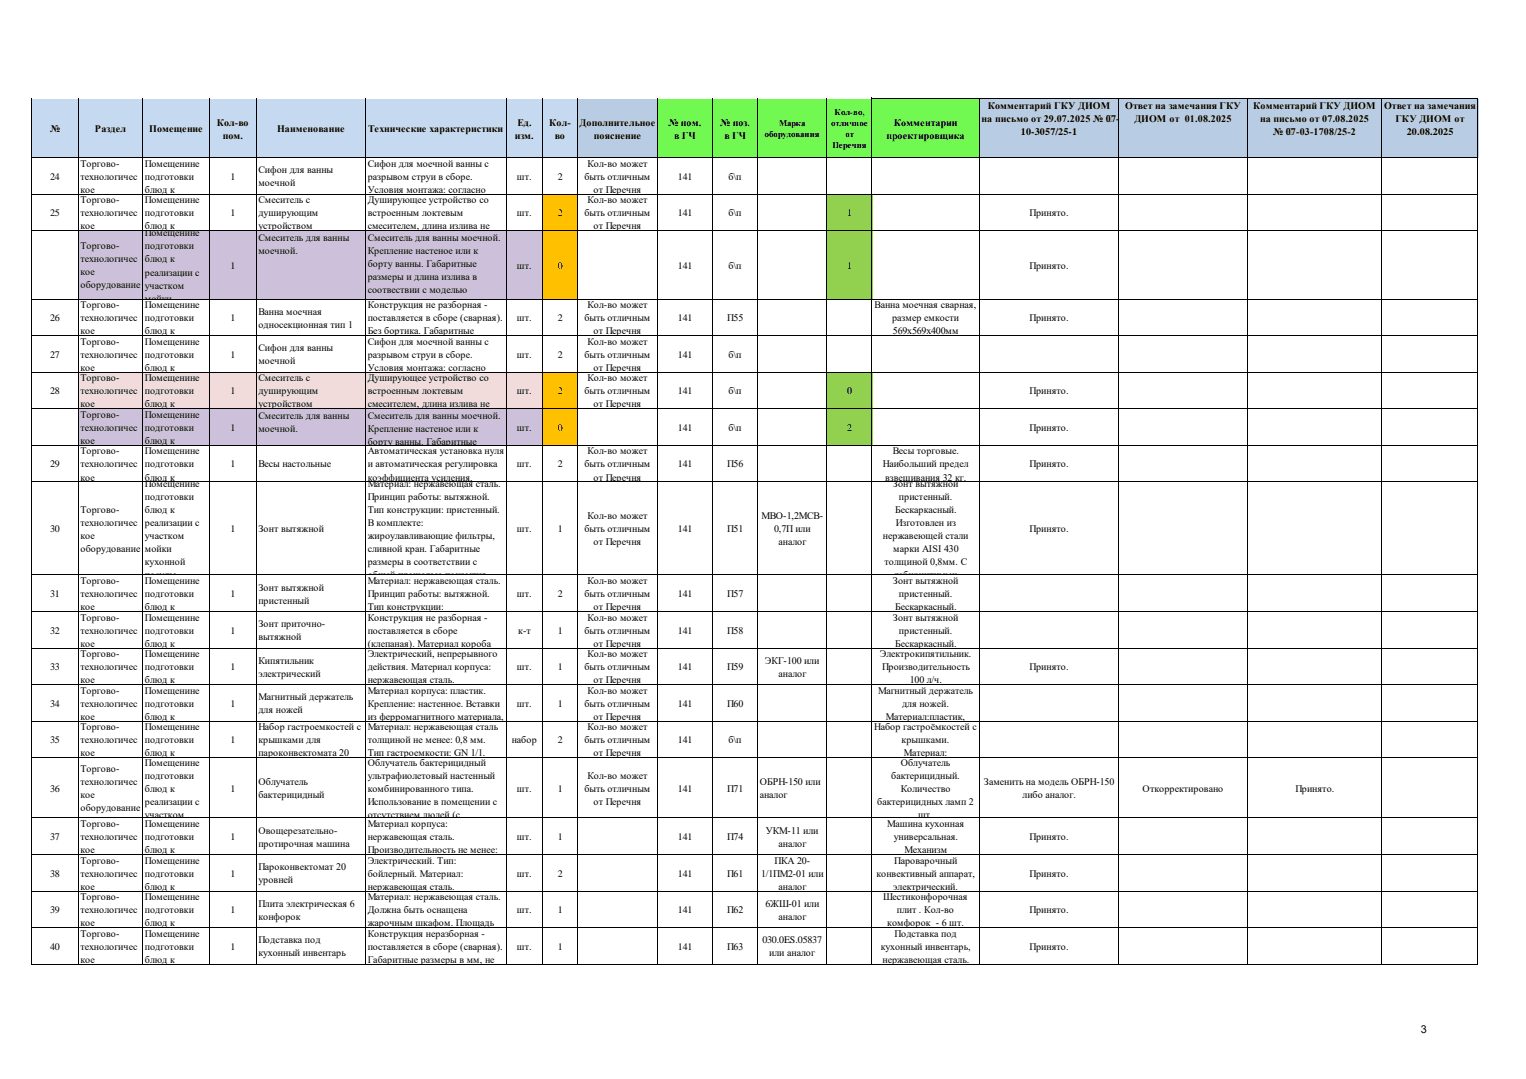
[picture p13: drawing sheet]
<svg xmlns="http://www.w3.org/2000/svg" width="297mm" height="210mm" viewBox="0 0 297 210" stroke-linecap="round" stroke-linejoin="round" font-family="sans-serif">
<defs><g id="words">
<text font-size="2.1" x="276.5" y="201">3</text>
<g font-size="1.9">
<text x="191.1" y="23.8">на письмо от 29.07.2025 № 07-</text>
<text x="192.2" y="21.3">Комментарий ГКУ ДИОМ</text>
<text x="219" y="21.3">Ответ на замечания ГКУ</text>
<text x="220.8" y="23.8">ДИОМ от 01.08.2025</text>
<text x="243.9" y="21.3">Комментарий ГКУ ДИОМ</text>
<text x="245.3" y="23.8">на письмо от 07.08.2025</text>
<text x="269.4" y="21.3">Ответ на замечания</text>
<text x="271.6" y="23.8">ГКУ ДИОМ от</text>
<text x="9.7" y="25.8">№</text>
<text x="18.5" y="25.8">Раздел</text>
<text x="29" y="25.8">Помещение</text>
<text x="42.2" y="24.5">Кол-во</text>
<text x="43.4" y="27">пом.</text>
<text x="53.9" y="25.8">Наименование</text>
<text x="71.6" y="25.8">Технические характеристики</text>
<text x="100.2" y="27">изм.</text>
<text x="100.7" y="24.5">Ед.</text>
<text x="106.9" y="24.5">Кол-</text>
<text x="108" y="27">во</text>
<text x="112.8" y="24.5">Дополнительное</text>
<text x="115.6" y="27">пояснение</text>
<text x="130.1" y="24.5">№ пом.</text>
<text x="131.2" y="27">в ГЧ</text>
<text x="140.2" y="24.5">№ поз.</text>
<text x="141" y="27">в ГЧ</text>
<text x="172.5" y="27">проектировщика</text>
<text x="174" y="24.5">Комментарии</text>
<text x="198.7" y="26.3">10-3057/25-1</text>
<text x="247.8" y="26.3">№ 07-03-1708/25-2</text>
<text x="273.8" y="26.3">20.08.2025</text>
<text x="9.7" y="35">24</text>
<text x="15.7" y="32.4">Торгово-</text>
<text x="15.7" y="35">технологичес</text>
<text x="28.2" y="32.4">Помещенине</text>
<text x="28.2" y="35">подготовки</text>
<text x="44.9" y="35">1</text>
<text x="50.3" y="33.7">Сифон для ванны</text>
<text x="71.6" y="32.4">Сифон для моечной ванны с</text>
<text x="71.6" y="35">разрывом струи в сборе.</text>
<text x="100.6" y="35">шт.</text>
<text x="108.6" y="35">2</text>
<text x="113.7" y="35">быть отличным</text>
<text x="114.3" y="32.4">Кол-во может</text>
<text x="131.9" y="35">141</text>
<text x="141.8" y="35">б\п</text>
<text x="15.7" y="37.5">кое</text>
<text x="15.7" y="39.6">Торгово-</text>
<text x="28.2" y="37.5">блюд к</text>
<text x="28.2" y="39.6">Помещенине</text>
<text x="50.3" y="36.3">моечной</text>
<text x="50.3" y="39.6">Смеситель с</text>
<text x="71.6" y="37.5">Условия монтажа: согласно</text>
<text x="71.6" y="39.6">Душирующее устройство со</text>
<text x="114.3" y="39.6">Кол-во может</text>
<text x="115.5" y="37.5">от Перечня</text>
<text x="9.7" y="42.1">25</text>
<text x="15.7" y="42.1">технологичес</text>
<text x="15.7" y="44.6">кое</text>
<text x="28.2" y="42.1">подготовки</text>
<text x="28.2" y="44.6">блюд к</text>
<text x="28.2" y="46">Помещенине</text>
<text x="44.9" y="42.1">1</text>
<text x="50.3" y="42.1">душирующим</text>
<text x="50.3" y="44.6">устройством</text>
<text x="50.3" y="46.9">Смеситель для ванны</text>
<text x="71.6" y="42.1">встроенным локтевым</text>
<text x="71.6" y="44.6">смесителем, длина излива не</text>
<text x="71.6" y="46.9">Смеситель для ванны моечной.</text>
<text x="100.6" y="42.1">шт.</text>
<text x="108.6" y="42.1">2</text>
<text x="113.7" y="42.1">быть отличным</text>
<text x="115.5" y="44.6">от Перечня</text>
<text x="131.9" y="42.1">141</text>
<text x="141.8" y="42.1">б\п</text>
<text x="164.9" y="42.1">1</text>
<text x="200.4" y="42.1">Принято.</text>
<text x="15.7" y="48.5">Торгово-</text>
<text x="15.7" y="51">технологичес</text>
<text x="15.7" y="53.5">кое</text>
<text x="28.2" y="48.5">подготовки</text>
<text x="28.2" y="51.1">блюд к</text>
<text x="28.2" y="53.6">реализации с</text>
<text x="44.9" y="52.3">1</text>
<text x="50.3" y="49.5">моечной.</text>
<text x="71.6" y="49.5">Крепление настеное или к</text>
<text x="71.6" y="52">борту ванны. Габаритные</text>
<text x="100.6" y="52.3">шт.</text>
<text x="108.6" y="52.3">0</text>
<text x="131.9" y="52.3">141</text>
<text x="141.8" y="52.3">б\п</text>
<text x="164.9" y="52.3">1</text>
<text x="200.4" y="52.3">Принято.</text>
<text x="15.7" y="56.1">оборудование</text>
<text x="15.7" y="60">Торгово-</text>
<text x="28.2" y="56.2">участком</text>
<text x="28.2" y="58.7">мойки</text>
<text x="28.2" y="60">Помещенине</text>
<text x="71.6" y="54.6">размеры и длина излива в</text>
<text x="71.6" y="57.1">соотвествии с моделью</text>
<text x="71.6" y="59.6">моечной ванны. Условия</text>
<text x="71.6" y="60">Конструкция не разборная -</text>
<text x="114.3" y="60">Кол-во может</text>
<text x="170.2" y="60">Ванна моечная сварная,</text>
<text x="9.7" y="62.5">26</text>
<text x="15.7" y="62.5">технологичес</text>
<text x="15.7" y="65.1">кое</text>
<text x="28.2" y="62.5">подготовки</text>
<text x="28.2" y="65.1">блюд к</text>
<text x="44.9" y="62.5">1</text>
<text x="50.3" y="61.2">Ванна моечная</text>
<text x="50.3" y="63.8">односекционная тип 1</text>
<text x="71.6" y="62.5">поставляется в сборе (сварная).</text>
<text x="71.6" y="65.1">Без бортика. Габаритные</text>
<text x="100.6" y="62.5">шт.</text>
<text x="108.6" y="62.5">2</text>
<text x="113.7" y="62.5">быть отличным</text>
<text x="115.5" y="65.1">от Перечня</text>
<text x="131.9" y="62.5">141</text>
<text x="141.5" y="62.5">П55</text>
<text x="173.6" y="62.5">размер емкости</text>
<text x="173.8" y="65.1">569х569х400мм</text>
<text x="200.4" y="62.5">Принято.</text>
<text x="9.7" y="69.6">27</text>
<text x="15.7" y="67.1">Торгово-</text>
<text x="15.7" y="69.6">технологичес</text>
<text x="28.2" y="67.1">Помещенине</text>
<text x="28.2" y="69.6">подготовки</text>
<text x="44.9" y="69.6">1</text>
<text x="50.3" y="68.4">Сифон для ванны</text>
<text x="50.3" y="70.9">моечной</text>
<text x="71.6" y="67.1">Сифон для моечной ванны с</text>
<text x="71.6" y="69.6">разрывом струи в сборе.</text>
<text x="100.6" y="69.6">шт.</text>
<text x="108.6" y="69.6">2</text>
<text x="113.7" y="69.6">быть отличным</text>
<text x="114.3" y="67.1">Кол-во может</text>
<text x="131.9" y="69.6">141</text>
<text x="141.8" y="69.6">б\п</text>
<text x="9.7" y="76.7">28</text>
<text x="15.7" y="72.2">кое</text>
<text x="15.7" y="74.2">Торгово-</text>
<text x="15.7" y="76.7">технологичес</text>
<text x="28.2" y="72.2">блюд к</text>
<text x="28.2" y="74.2">Помещенине</text>
<text x="28.2" y="76.7">подготовки</text>
<text x="44.9" y="76.7">1</text>
<text x="50.3" y="74.2">Смеситель с</text>
<text x="50.3" y="76.7">душирующим</text>
<text x="71.6" y="72.2">Условия монтажа: согласно</text>
<text x="71.6" y="74.2">Душирующее устройство со</text>
<text x="71.6" y="76.7">встроенным локтевым</text>
<text x="100.6" y="76.7">шт.</text>
<text x="108.6" y="76.7">2</text>
<text x="113.7" y="76.7">быть отличным</text>
<text x="114.3" y="74.2">Кол-во может</text>
<text x="115.5" y="72.2">от Перечня</text>
<text x="131.9" y="76.7">141</text>
<text x="141.8" y="76.7">б\п</text>
<text x="164.9" y="76.7">0</text>
<text x="200.4" y="76.7">Принято.</text>
<text x="15.7" y="79.3">кое</text>
<text x="15.7" y="81.3">Торгово-</text>
<text x="15.7" y="83.9">технологичес</text>
<text x="28.2" y="79.3">блюд к</text>
<text x="28.2" y="81.3">Помещенине</text>
<text x="28.2" y="83.9">подготовки</text>
<text x="44.9" y="83.9">1</text>
<text x="50.3" y="79.3">устройством</text>
<text x="50.3" y="81.6">Смеситель для ванны</text>
<text x="71.6" y="79.3">смесителем, длина излива не</text>
<text x="71.6" y="81.6">Смеситель для ванны моечной.</text>
<text x="100.6" y="83.9">шт.</text>
<text x="108.6" y="83.9">0</text>
<text x="115.5" y="79.3">от Перечня</text>
<text x="131.9" y="83.9">141</text>
<text x="141.8" y="83.9">б\п</text>
<text x="164.9" y="83.9">2</text>
<text x="200.4" y="83.9">Принято.</text>
<text x="15.7" y="86.4">кое</text>
<text x="15.7" y="88.4">Торгово-</text>
<text x="28.2" y="86.4">блюд к</text>
<text x="28.2" y="88.4">Помещенине</text>
<text x="50.3" y="84.1">моечной.</text>
<text x="71.6" y="84.1">Крепление настеное или к</text>
<text x="71.6" y="86.7">борту ванны. Габаритные</text>
<text x="71.6" y="88.4">Автоматическая установка нуля</text>
<text x="114.3" y="88.4">Кол-во может</text>
<text x="173.8" y="88.4">Весы торговые.</text>
<text x="9.7" y="91">29</text>
<text x="15.7" y="91">технологичес</text>
<text x="15.7" y="93.5">кое</text>
<text x="28.2" y="91">подготовки</text>
<text x="28.2" y="93.5">блюд к</text>
<text x="28.2" y="94.7">Помещенине</text>
<text x="44.9" y="91">1</text>
<text x="50.3" y="91">Весы настольные</text>
<text x="71.6" y="91">и автоматическая регулировка</text>
<text x="71.6" y="93.5">коэффициента усиления.</text>
<text x="71.6" y="94.7">Материал: нержавеющая сталь.</text>
<text x="100.6" y="91">шт.</text>
<text x="108.6" y="91">2</text>
<text x="113.7" y="91">быть отличным</text>
<text x="115.5" y="93.5">от Перечня</text>
<text x="131.9" y="91">141</text>
<text x="141.5" y="91">П56</text>
<text x="171.8" y="91">Наибольший предел</text>
<text x="172.3" y="93.5">взвешивания 32 кг.</text>
<text x="173.8" y="94.7">Зонт вытяжной</text>
<text x="200.4" y="91">Принято.</text>
<text x="15.7" y="99.8">Торгово-</text>
<text x="28.2" y="97.2">подготовки</text>
<text x="28.2" y="99.8">блюд к</text>
<text x="71.6" y="97.2">Принцип работы: вытяжной.</text>
<text x="71.6" y="99.8">Тип конструкции: пристенный.</text>
<text x="114.3" y="101">Кол-во может</text>
<text x="148.2" y="101">МВО-1,2МСВ-</text>
<text x="174.2" y="99.8">Бескаркасный.</text>
<text x="175" y="97.2">пристенный.</text>
<text x="9.7" y="103.6">30</text>
<text x="15.7" y="102.3">технологичес</text>
<text x="15.7" y="104.9">кое</text>
<text x="15.7" y="107.4">оборудование</text>
<text x="28.2" y="102.3">реализации с</text>
<text x="28.2" y="104.9">участком</text>
<text x="28.2" y="107.4">мойки</text>
<text x="44.9" y="103.6">1</text>
<text x="50.3" y="103.6">Зонт вытяжной</text>
<text x="71.6" y="102.3">В комплекте:</text>
<text x="71.6" y="104.9">жироулавливающие фильтры,</text>
<text x="71.6" y="107.4">сливной кран. Габаритные</text>
<text x="100.6" y="103.6">шт.</text>
<text x="108.6" y="103.6">1</text>
<text x="113.7" y="103.6">быть отличным</text>
<text x="115.5" y="106.1">от Перечня</text>
<text x="131.9" y="103.6">141</text>
<text x="141.5" y="103.6">П51</text>
<text x="150.7" y="103.6">0,7П или</text>
<text x="151.5" y="106.1">аналог</text>
<text x="171.8" y="104.9">нержавеющей стали</text>
<text x="173.9" y="107.4">марки AISI 430</text>
<text x="174.4" y="102.3">Изготовлен из</text>
<text x="200.4" y="103.6">Принято.</text>
<text x="15.7" y="113.7">Торгово-</text>
<text x="28.2" y="109.9">кухонной</text>
<text x="28.2" y="112.5">посуды</text>
<text x="28.2" y="113.7">Помещенине</text>
<text x="71.6" y="109.9">размеры в соответствии с</text>
<text x="71.6" y="112.5">общей площадью покрытия</text>
<text x="71.6" y="113.7">Материал: нержавеющая сталь.</text>
<text x="114.3" y="113.7">Кол-во может</text>
<text x="172.2" y="109.9">толщиной 0,8мм. С</text>
<text x="173.8" y="113.7">Зонт вытяжной</text>
<text x="174" y="112.5">лабиринтными</text>
<text x="9.7" y="116.2">31</text>
<text x="15.7" y="116.2">технологичес</text>
<text x="15.7" y="118.8">кое</text>
<text x="28.2" y="116.2">подготовки</text>
<text x="28.2" y="118.8">блюд к</text>
<text x="44.9" y="116.2">1</text>
<text x="50.3" y="114.9">Зонт вытяжной</text>
<text x="50.3" y="117.5">пристенный</text>
<text x="71.6" y="116.2">Принцип работы: вытяжной.</text>
<text x="71.6" y="118.8">Тип конструкции:</text>
<text x="100.6" y="116.2">шт.</text>
<text x="108.6" y="116.2">2</text>
<text x="113.7" y="116.2">быть отличным</text>
<text x="115.5" y="118.8">от Перечня</text>
<text x="131.9" y="116.2">141</text>
<text x="141.5" y="116.2">П57</text>
<text x="174.2" y="118.8">Бескаркасный.</text>
<text x="175" y="116.2">пристенный.</text>
<text x="9.7" y="123.3">32</text>
<text x="15.7" y="120.8">Торгово-</text>
<text x="15.7" y="123.3">технологичес</text>
<text x="15.7" y="125.9">кое</text>
<text x="28.2" y="120.8">Помещенине</text>
<text x="28.2" y="123.3">подготовки</text>
<text x="28.2" y="125.9">блюд к</text>
<text x="44.9" y="123.3">1</text>
<text x="50.3" y="122.1">Зонт приточно-</text>
<text x="50.3" y="124.6">вытяжной</text>
<text x="71.6" y="120.8">Конструкция не разборная -</text>
<text x="71.6" y="123.3">поставляется в сборе</text>
<text x="71.6" y="125.9">(клепаная). Материал короба</text>
<text x="100.9" y="123.3">к-т</text>
<text x="108.6" y="123.3">1</text>
<text x="113.7" y="123.3">быть отличным</text>
<text x="114.3" y="120.8">Кол-во может</text>
<text x="115.5" y="125.9">от Перечня</text>
<text x="131.9" y="123.3">141</text>
<text x="141.5" y="123.3">П58</text>
<text x="173.8" y="120.8">Зонт вытяжной</text>
<text x="174.2" y="125.9">Бескаркасный.</text>
<text x="175" y="123.3">пристенный.</text>
<text x="9.7" y="130.4">33</text>
<text x="15.7" y="127.9">Торгово-</text>
<text x="15.7" y="130.4">технологичес</text>
<text x="28.2" y="127.9">Помещенине</text>
<text x="28.2" y="130.4">подготовки</text>
<text x="44.9" y="130.4">1</text>
<text x="50.3" y="129.2">Кипятильник</text>
<text x="50.3" y="131.7">электрический</text>
<text x="71.6" y="127.9">Электрический, непрерывного</text>
<text x="71.6" y="130.4">действия. Материал корпуса:</text>
<text x="100.6" y="130.4">шт.</text>
<text x="108.6" y="130.4">1</text>
<text x="113.7" y="130.4">быть отличным</text>
<text x="114.3" y="127.9">Кол-во может</text>
<text x="131.9" y="130.4">141</text>
<text x="141.5" y="130.4">П59</text>
<text x="148.9" y="129.2">ЭКГ-100 или</text>
<text x="151.5" y="131.7">аналог</text>
<text x="171.2" y="127.9">Электрокипятильник.</text>
<text x="171.7" y="130.4">Производительность</text>
<text x="200.4" y="130.4">Принято.</text>
<text x="9.7" y="137.6">34</text>
<text x="15.7" y="133">кое</text>
<text x="15.7" y="135">Торгово-</text>
<text x="15.7" y="137.6">технологичес</text>
<text x="28.2" y="133">блюд к</text>
<text x="28.2" y="135">Помещенине</text>
<text x="28.2" y="137.6">подготовки</text>
<text x="44.9" y="137.6">1</text>
<text x="50.3" y="136.3">Магнитный держатель</text>
<text x="71.6" y="133">нержавеющая сталь.</text>
<text x="71.6" y="135">Материал корпуса: пластик.</text>
<text x="71.6" y="137.6">Крепление: настенное. Вставки</text>
<text x="100.6" y="137.6">шт.</text>
<text x="108.6" y="137.6">1</text>
<text x="113.7" y="137.6">быть отличным</text>
<text x="114.3" y="135">Кол-во может</text>
<text x="115.5" y="133">от Перечня</text>
<text x="131.9" y="137.6">141</text>
<text x="141.5" y="137.6">П60</text>
<text x="170.9" y="135">Магнитный держатель</text>
<text x="175.6" y="137.6">для ножей.</text>
<text x="177.1" y="133">100 л/ч.</text>
<text x="15.7" y="140.1">кое</text>
<text x="15.7" y="142.1">Торгово-</text>
<text x="28.2" y="140.1">блюд к</text>
<text x="28.2" y="142.1">Помещенине</text>
<text x="50.3" y="138.8">для ножей</text>
<text x="50.3" y="142.1">Набор гастроемкостей с</text>
<text x="71.6" y="140.1">из ферромагнитного материала,</text>
<text x="71.6" y="142.1">Материал: нержавеющая сталь</text>
<text x="114.3" y="142.1">Кол-во может</text>
<text x="115.5" y="140.1">от Перечня</text>
<text x="170.1" y="142.1">Набор гастроёмкостей с</text>
<text x="172.4" y="140.1">Материал:пластик,</text>
<text x="9.7" y="144.7">35</text>
<text x="15.7" y="144.7">технологичес</text>
<text x="15.7" y="147.2">кое</text>
<text x="28.2" y="144.7">подготовки</text>
<text x="28.2" y="147.2">блюд к</text>
<text x="28.2" y="149">Помещенине</text>
<text x="44.9" y="144.7">1</text>
<text x="50.3" y="144.7">крышками для</text>
<text x="50.3" y="147.2">пароконвектомата 20</text>
<text x="71.6" y="144.7">толщиной не менее: 0,8 мм.</text>
<text x="71.6" y="147.2">Тип гастроемкости: GN 1/1.</text>
<text x="71.6" y="149">Облучатель бактерицидный</text>
<text x="99.6" y="144.7">набор</text>
<text x="108.6" y="144.7">2</text>
<text x="113.7" y="144.7">быть отличным</text>
<text x="115.5" y="147.2">от Перечня</text>
<text x="131.9" y="144.7">141</text>
<text x="141.8" y="144.7">б\п</text>
<text x="175.3" y="149">Облучатель</text>
<text x="175.5" y="144.7">крышками.</text>
<text x="175.9" y="147.2">Материал:</text>
<text x="9.7" y="154.1">36</text>
<text x="15.7" y="150.3">Торгово-</text>
<text x="15.7" y="152.8">технологичес</text>
<text x="15.7" y="155.3">кое</text>
<text x="28.2" y="151.5">подготовки</text>
<text x="28.2" y="154.1">блюд к</text>
<text x="44.9" y="154.1">1</text>
<text x="50.3" y="152.8">Облучатель</text>
<text x="50.3" y="155.3">бактерицидный</text>
<text x="71.6" y="151.5">ультрафиолетовый настенный</text>
<text x="71.6" y="154.1">комбинированного типа.</text>
<text x="100.6" y="154.1">шт.</text>
<text x="108.6" y="154.1">1</text>
<text x="113.7" y="154.1">быть отличным</text>
<text x="114.3" y="151.5">Кол-во может</text>
<text x="131.9" y="154.1">141</text>
<text x="141.5" y="154.1">П71</text>
<text x="147.9" y="152.8">ОБРН-150 или</text>
<text x="147.9" y="155.3">аналог</text>
<text x="173.4" y="151.5">бактерицидный.</text>
<text x="175.3" y="154.1">Количество</text>
<text x="191.5" y="152.8">Заменить на модель ОБРН-150</text>
<text x="199" y="155.3">либо аналог.</text>
<text x="222.4" y="154.1">Откорректировано</text>
<text x="252.1" y="154.1">Принято.</text>
<text x="15.7" y="157.9">оборудование</text>
<text x="15.7" y="160.9">Торгово-</text>
<text x="28.2" y="156.6">реализации с</text>
<text x="28.2" y="159.2">участком</text>
<text x="28.2" y="160.9">Помещенине</text>
<text x="71.6" y="156.6">Использование в помещении с</text>
<text x="71.6" y="159.2">отсутствием людей (с</text>
<text x="71.6" y="160.9">Материал корпуса:</text>
<text x="115.5" y="156.6">от Перечня</text>
<text x="170.7" y="156.6">бактерицидных ламп 2</text>
<text x="172.7" y="160.9">Машина кухонная</text>
<text x="178.7" y="159.2">шт.</text>
<text x="9.7" y="163.5">37</text>
<text x="15.7" y="163.5">технологичес</text>
<text x="15.7" y="166">кое</text>
<text x="28.2" y="163.5">подготовки</text>
<text x="28.2" y="166">блюд к</text>
<text x="44.9" y="163.5">1</text>
<text x="50.3" y="162.2">Овощерезательно-</text>
<text x="50.3" y="164.7">протирочная машина</text>
<text x="71.6" y="163.5">нержавеющая сталь.</text>
<text x="71.6" y="166">Производительность не менее:</text>
<text x="100.6" y="163.5">шт.</text>
<text x="108.6" y="163.5">1</text>
<text x="131.9" y="163.5">141</text>
<text x="141.5" y="163.5">П74</text>
<text x="149.1" y="162.2">УКМ-11 или</text>
<text x="151.5" y="164.7">аналог</text>
<text x="174" y="163.5">универсальная.</text>
<text x="176.1" y="166">Механизм</text>
<text x="200.4" y="163.5">Принято.</text>
<text x="9.7" y="170.6">38</text>
<text x="15.7" y="168">Торгово-</text>
<text x="15.7" y="170.6">технологичес</text>
<text x="15.7" y="173.1">кое</text>
<text x="28.2" y="168">Помещенине</text>
<text x="28.2" y="170.6">подготовки</text>
<text x="28.2" y="173.1">блюд к</text>
<text x="44.9" y="170.6">1</text>
<text x="50.3" y="169.3">Пароконвектомат 20</text>
<text x="50.3" y="171.9">уровней</text>
<text x="71.6" y="168">Электрический. Тип:</text>
<text x="71.6" y="170.6">бойлерный. Материал:</text>
<text x="71.6" y="173.1">нержавеющая сталь.</text>
<text x="100.6" y="170.6">шт.</text>
<text x="108.6" y="170.6">2</text>
<text x="131.9" y="170.6">141</text>
<text x="141.5" y="170.6">П61</text>
<text x="148.1" y="170.6">1/1ПМ2-01 или</text>
<text x="150.7" y="168">ПКА 20-</text>
<text x="151.5" y="173.1">аналог</text>
<text x="170.6" y="170.6">конвективный аппарат,</text>
<text x="173.9" y="173.1">электрический.</text>
<text x="174" y="168">Пароварочный</text>
<text x="200.4" y="170.6">Принято.</text>
<text x="9.7" y="177.7">39</text>
<text x="15.7" y="175.2">Торгово-</text>
<text x="15.7" y="177.7">технологичес</text>
<text x="28.2" y="175.2">Помещенине</text>
<text x="28.2" y="177.7">подготовки</text>
<text x="44.9" y="177.7">1</text>
<text x="50.3" y="176.4">Плита электрическая 6</text>
<text x="50.3" y="179">конфорок</text>
<text x="71.6" y="175.2">Материал: нержавеющая сталь.</text>
<text x="71.6" y="177.7">Должна быть оснащена</text>
<text x="100.6" y="177.7">шт.</text>
<text x="108.6" y="177.7">1</text>
<text x="131.9" y="177.7">141</text>
<text x="141.5" y="177.7">П62</text>
<text x="149" y="176.4">6ЖШ-01 или</text>
<text x="151.5" y="179">аналог</text>
<text x="171.9" y="175.2">Шестиконфорочная</text>
<text x="174.5" y="177.7">плит . Кол-во</text>
<text x="200.4" y="177.7">Принято.</text>
<text x="9.7" y="184.8">40</text>
<text x="15.7" y="180.2">кое</text>
<text x="15.7" y="182.3">Торгово-</text>
<text x="15.7" y="184.8">технологичес</text>
<text x="28.2" y="180.2">блюд к</text>
<text x="28.2" y="182.3">Помещенине</text>
<text x="28.2" y="184.8">подготовки</text>
<text x="44.9" y="184.8">1</text>
<text x="50.3" y="183.5">Подставка под</text>
<text x="71.6" y="180.2">жарочным шкафом. Площадь</text>
<text x="71.6" y="182.3">Конструкция неразборная -</text>
<text x="71.6" y="184.8">поставляется в сборе (сварная).</text>
<text x="100.6" y="184.8">шт.</text>
<text x="108.6" y="184.8">1</text>
<text x="131.9" y="184.8">141</text>
<text x="141.5" y="184.8">П63</text>
<text x="148.4" y="183.5">030.0ES.05837</text>
<text x="171.4" y="184.8">кухонный инвентарь,</text>
<text x="172.7" y="180.2">комфорок - 6 шт.</text>
<text x="174.1" y="182.3">Подставка под</text>
<text x="200.4" y="184.8">Принято.</text>
<text x="15.7" y="187.4">кое</text>
<text x="28.2" y="187.4">блюд к</text>
<text x="50.3" y="186.1">кухонный инвентарь</text>
<text x="71.6" y="187.4">Габаритные размеры в мм, не</text>
<text x="149.7" y="186.1">или аналог</text>
<text x="171.8" y="187.4">нержавеющая сталь.</text>
</g>
<g font-size="1.7">
<text x="162.4" y="22.3">Кол-во,</text>
<text x="148.9" y="26.7">оборудования</text>
<text x="151.7" y="24.5">Марка</text>
<text x="161.8" y="24.5">отличное</text>
<text x="162" y="28.9">Перечня</text>
<text x="164.5" y="26.7">от</text>
</g>
</g></defs>
<path d="M6.2 19.3h106.3v11.5h-106.3z" fill-rule="evenodd" fill="#c5d9f1"/>
<path d="M112.4 19.3h15.6v11.5h-15.6z" fill-rule="evenodd" fill="#b8cce4"/>
<path d="M128 19.3h62.6v11.5h-62.6z" fill-rule="evenodd" fill="#71f951"/>
<path d="M190.5 19.3h97.2v11.5h-97.2z" fill-rule="evenodd" fill="#b8cce4"/>
<g fill="none" stroke="#000" stroke-width=".19">
<path d="M6.1 19.1v11.7M15.2 19.1v11.7M27.8 19.1v11.7M40.7 19.1v11.7M49.9 19.1v11.7M71.1 19.1v11.7M98.5 19.1v11.7M105.6 19.1v11.7M112.4 19.1v11.7M128 19.1v11.7M138.6 19.1v11.7M147.4 19.1v11.7"/>
<path d="M160.9 19.1v11.7M169.7 19.1v11.7M169.8 19.1h117.9M190.5 19.2v11.6M217.7 19.2v11.6M242.8 19.2v11.6M269 19.2v11.6M287.6 19.2v11.6M6.2 30.7h281.5"/>
</g>
<path d="M105.6 37.8h6.9v7.2h-6.9z" fill-rule="evenodd" fill="#ffc000"/>
<path d="M160.9 37.8h8.9v7.2h-8.9z" fill-rule="evenodd" fill="#92d050"/>
<path d="M15.2 44.9h90.5v13.4h-90.5z" fill-rule="evenodd" fill="#ccc0da"/>
<path d="M105.6 44.9h6.9v13.4h-6.9z" fill-rule="evenodd" fill="#ffc000"/>
<path d="M160.9 44.9h8.9v13.4h-8.9z" fill-rule="evenodd" fill="#92d050"/>
<path d="M15.2 72.4h90.5v7.2h-90.5z" fill-rule="evenodd" fill="#f2dcdb"/>
<path d="M105.6 72.4h6.9v7.2h-6.9z" fill-rule="evenodd" fill="#ffc000"/>
<path d="M160.9 72.4h8.9v7.2h-8.9z" fill-rule="evenodd" fill="#92d050"/>
<path d="M15.2 79.5h90.5v7.2h-90.5z" fill-rule="evenodd" fill="#ccc0da"/>
<path d="M105.6 79.5h6.9v7.2h-6.9z" fill-rule="evenodd" fill="#ffc000"/>
<path d="M160.9 79.5h8.9v7.2h-8.9z" fill-rule="evenodd" fill="#92d050"/>
<g fill="none" stroke="#000" stroke-width=".19">
<path d="M6.1 30.6v157.1M6.2 30.7h281.5M6.2 37.8h281.5M15.2 30.8v156.9M27.8 30.8v156.9M40.7 30.8v156.9M49.9 30.8v27.3M71.1 30.8v14M98.5 30.8v156.9M105.6 30.8v156.9M112.4 30.8v156.9M128 30.8v156.9"/>
<path d="M138.6 30.8v156.9M147.4 30.8v156.9M160.9 30.8v156.9M169.7 30.8v156.9M190.5 30.8v156.9M217.7 30.8v156.9M242.8 30.8v156.9M269 30.8v156.9M287.6 30.8v156.9M6.2 44.9h43.6M6.2 58.2h281.5M49.9 58.3v28.3"/>
<path d="M50 44.9h48.4M71.1 45v13.1M71.1 58.3v21.2M98.6 44.9h189.1M6.2 79.5h43.6M6.2 65.3h281.5M6.2 72.4h281.5M50 79.5h48.4M71.1 79.6v7M98.6 79.5h189.1M6.2 86.7h281.5M6.2 93.8h281.5"/>
<path d="M49.9 86.7v101M71.1 86.7v101M6.2 111.9h281.5M6.2 119h281.5M6.2 126.1h281.5M6.2 133.2h281.5M6.2 140.4h281.5M6.2 147.5h281.5M6.2 159.2h281.5M6.2 166.3h281.5M6.2 173.4h281.5M6.2 180.5h281.5"/>
<path d="M6.2 187.6h281.5"/>
</g>
<use href="#words"/>
</svg>
